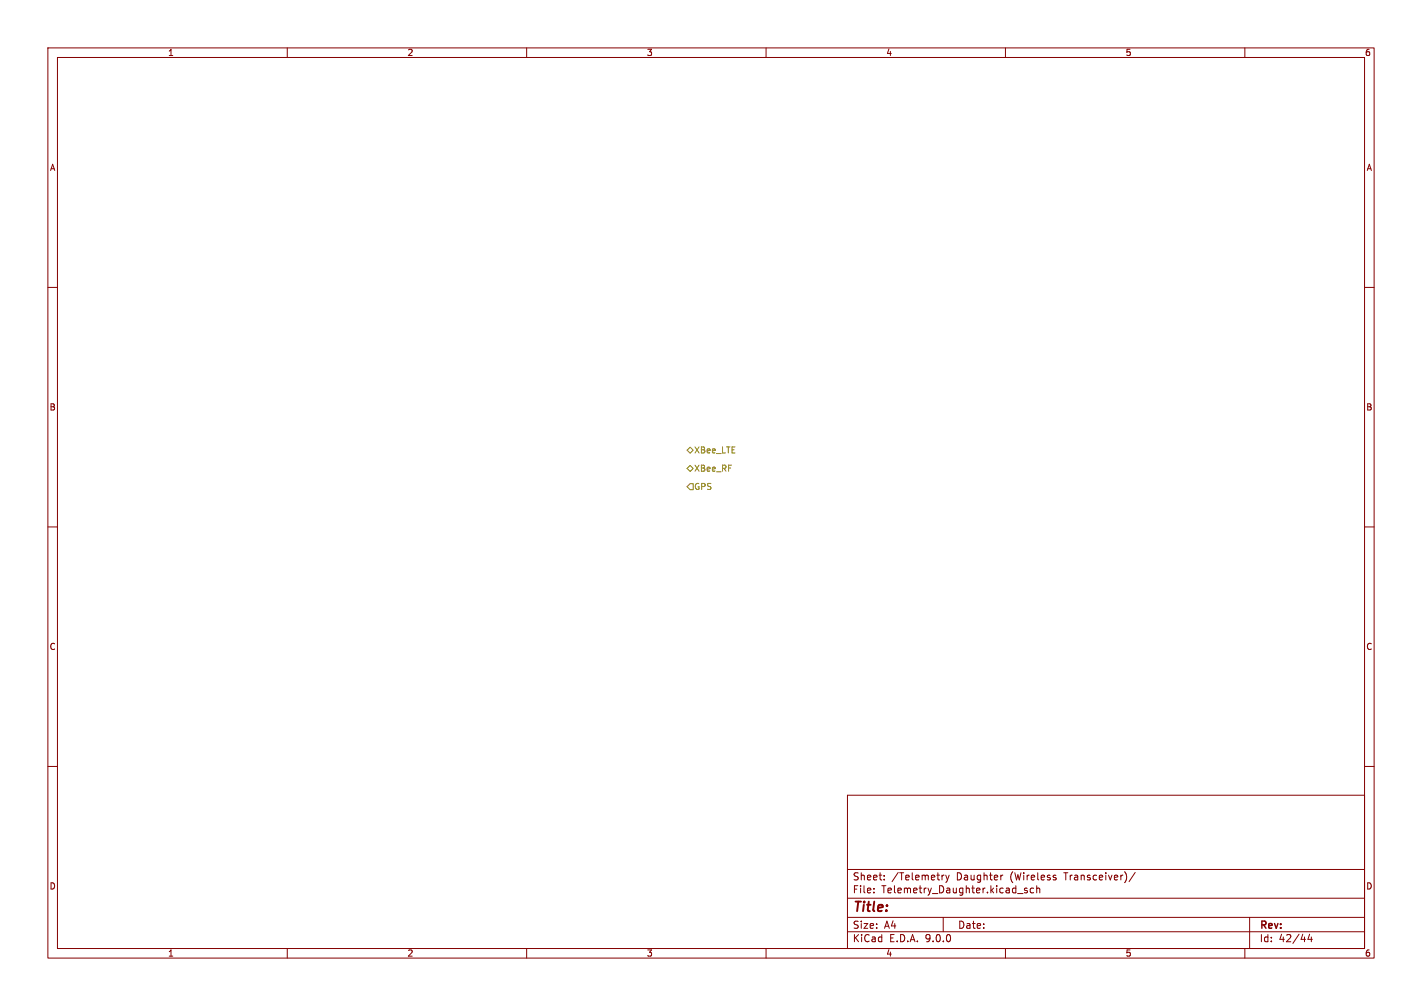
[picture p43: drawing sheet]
<svg xmlns="http://www.w3.org/2000/svg" width="297mm" height="210mm" viewBox="0 0 297 210" stroke-linecap="round" stroke-linejoin="round" font-family="sans-serif">
<defs><g id="words">
<text font-size="2.8" fill="#840000" x="178" y="190.9">Title:</text>
<g font-size="2.1" fill="#840000">
<text x="178" y="184">Sheet:</text>
<text x="186.2" y="184">/Telemetry</text>
<text x="199.8" y="184">Daughter</text>
<text x="211.1" y="184">(Wireless</text>
<text x="222.6" y="184">Transceiver)/</text>
<text x="178" y="186.7">File:</text>
<text x="184.1" y="186.7">Telemetry_Daughter.kicad_sch</text>
<text x="178" y="196.9">KiCad</text>
<text x="178" y="194.1">Size:</text>
<text x="184.7" y="194.1">A4</text>
<text x="185.7" y="196.9">E.D.A.</text>
<text x="193.3" y="196.9">9.0.0</text>
<text x="200" y="194.1">Date:</text>
<text x="263" y="194.3">Rev:</text>
<text x="263" y="196.9">Id:</text>
<text x="267.1" y="196.9">42/44</text>
</g>
<g font-size="1.8" fill="#840000">
<text x="35" y="11.9">1</text>
<text x="85" y="11.9">2</text>
<text x="135" y="11.9">3</text>
<text x="185" y="11.9">4</text>
<text x="235" y="11.9">5</text>
<text x="285" y="11.9">6</text>
<text x="10.3" y="35.9">A</text>
<text x="285.3" y="35.9">A</text>
<text x="10.3" y="85.9">B</text>
<text x="285.3" y="85.9">B</text>
<text x="10.3" y="135.9">C</text>
<text x="285.3" y="135.9">C</text>
<text x="10.3" y="185.9">D</text>
<text x="285.3" y="185.9">D</text>
<text x="35" y="199.9">1</text>
<text x="85" y="199.9">2</text>
<text x="135" y="199.9">3</text>
<text x="185" y="199.9">4</text>
<text x="235" y="199.9">5</text>
<text x="285" y="199.9">6</text>
</g>
<g font-size="1.8" fill="#848400">
<text x="144.9" y="94.8">XBee_LTE</text>
<text x="144.9" y="98.7">XBee_RF</text>
<text x="144.9" y="102.5">GPS</text>
</g>
</g></defs>
<path d="M0 0h297v210h-297z" fill="#fff" stroke="#fff" stroke-width=".21"/>
<g fill="none" stroke="#840000" stroke-width=".21">
<path d="M10 10h277v190h-277zM12 12h273v186h-273zM60 10v2M110 10v2M160 10v2M210 10v2M260 10v2M10 60h2M285 60h2M10 110h2M285 110h2M10 160h2"/>
<path d="M177 166h108v32h-108zM285 160h2M60 198v2M110 198v2M160 198v2M177 194.5h108M177 191.5h108M177 187.5h108M177 181.5h108M182.5 186.3v.1M182.5 185.5v.1M184.7 183.6v.1"/>
<path d="M184.7 182.8v.1M197 191.5v3M197.2 182.7l-.5 .3M197.5 182.7l.4 1M197.9 183.7l-.4 .5M198.2 182.7l-.3 1M209.5 182.7l-.4 .1M210 198v2M212.5 186.5h1.2M214.5 185.5l-.3-.1-.2 .2v.2l.5 .2v.3h-.5M215.9 185.5l-.4-.1-.3 .3 .1 .6h.6M216.5 185.5l.2-.1 .4 .1 .1 .9"/>
<path d="M216.5 184.9v1.5M220.4 183.2l.2 .2-.2 .3M220.4 182.7l.1 .1M237.1 182.1l-1.3 2M260 198v2M261 191.5v6.5M273.5 195l-.3 1.1h.9M273.9 195.6v1"/>
</g>
<path d="M143.5 94l.6-.7 .7 .7-.7 .6zM144.1 97.2l.7 .6-.7 .6-.6-.6zM144.1 101h.7v1.2h-.7l-.6-.6z" fill="none" stroke="#848400" stroke-width=".21"/>
<use href="#words"/>
</svg>
